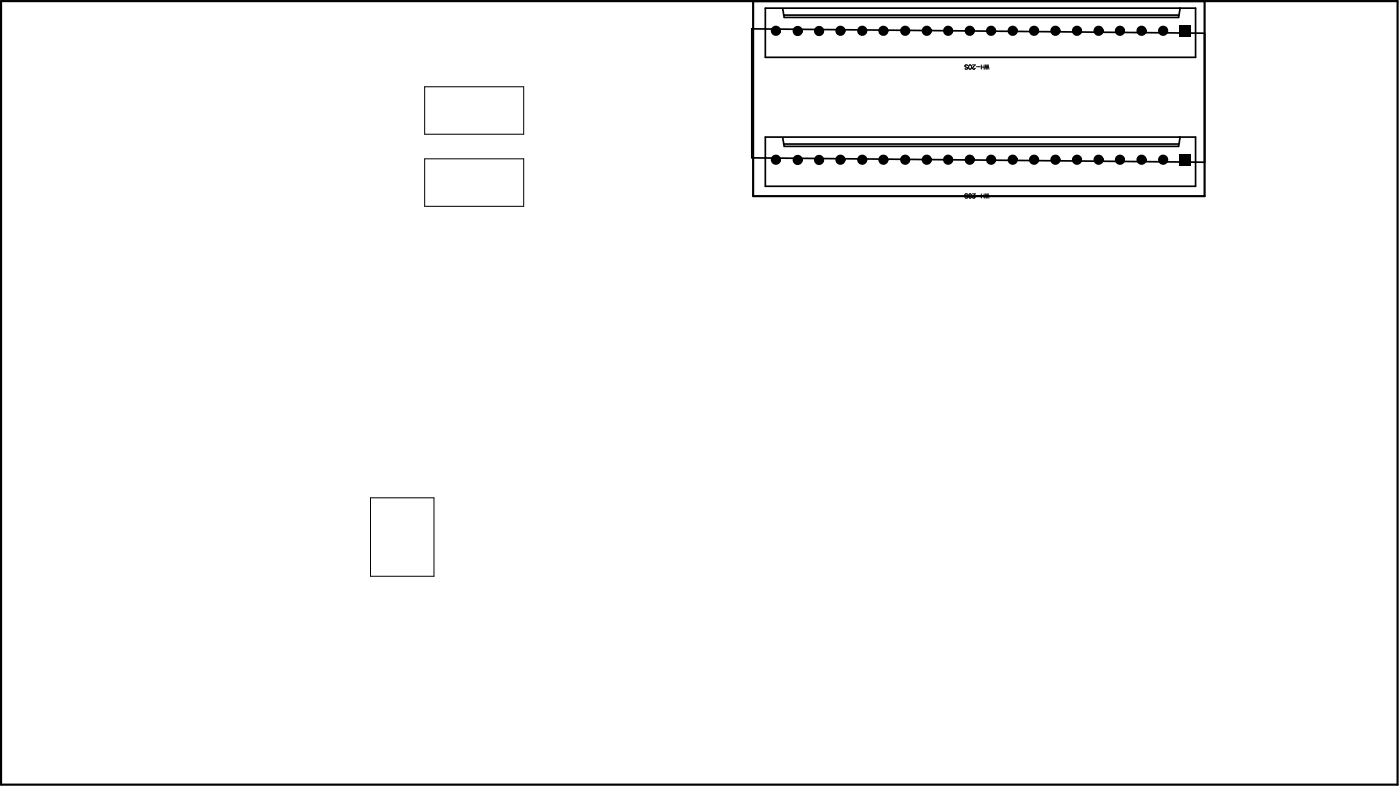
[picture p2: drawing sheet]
<svg xmlns="http://www.w3.org/2000/svg" width="275mm" height="155mm" viewBox="0 0 275 155" stroke-linecap="round" stroke-linejoin="round" font-family="sans-serif">
<g fill="none" stroke="#000" stroke-width=".2">
<path d="M83.5 17h19.4v9.4h-19.4zM190.2 12.9l-.2-.2-.4 .2 .1 .2 .5 .3-.2 .2-.4-.1M190.5 12.8a.38 .38 0 0 1 .4 .4 .38 .38 0 0 1-.4 .3l-.1-.3zM191.1 12.7h.6l-.5 .7 .3 .2 .1-.2M191.9 13.1h.7M192.9 12.7v.9M192.9 13.2h.5M193.4 12.7v.9M193.6 13.6l.2-.9 .2 .9 .2-.9 .2 .9M83.5 31.2h19.4v9.3h-19.4zM190.2 38.2l-.2-.1-.4 .1 .1 .2 .5 .3-.2 .2-.4-.1M190.5 38.1a.38 .38 0 0 1 .4 .4 .38 .38 0 0 1-.4 .4l-.1-.4z"/>
<path d="M191.1 38.1h.6l-.5 .6 .1 .2 .3-.2M191.6 38.7h.1M191.9 38.4h.7M192.9 38.1v.8M192.9 38.5h.5M193.4 38.1v.8M193.6 38.9l.2-.8 .2 .8 .2-.8 .2 .8M72.8 97.7h12.5v15.4h-12.5z"/>
</g>
<path d="M150.4 1.6h84.6v9.7h-84.6zM153.8 1.7l.3 1.7M154.1 3h77.6M232 1.6l-.4 1.8h-77.4M236.5 6.5l-88.7-.9v25.4M236.8 6.5v25.4l-88.8-.9M150.4 26.9h84.6v9.7h-84.6zM153.8 27l.3 1.7M154.1 28.3h77.6M232 26.9l-.4 1.8h-77.4" fill="none" stroke="#000" stroke-width=".33"/>
<path d="M.2 .2h274.5v153.9h-274.5zM148 .2v38.3h88.8v-38.3" fill="none" stroke="#000" stroke-width=".42"/>
<g fill="#000">
<path d="M231.7 4.9h2.3v2.3h-2.3z" fill-rule="evenodd"/>
<path d="M231.7 30.2h2.3v2.3h-2.3z" fill-rule="evenodd"/>
</g>
<g fill="none" stroke="#000" stroke-width="1">
<circle cx="152.5" cy="6" r=".5"/>
<circle cx="156.8" cy="6.1" r=".5"/>
<circle cx="161" cy="6.1" r=".5"/>
<circle cx="165.2" cy="6" r=".5"/>
<circle cx="169.5" cy="6" r=".5"/>
<circle cx="173.6" cy="6" r=".5"/>
<circle cx="177.9" cy="6" r=".5"/>
<circle cx="182.2" cy="6" r=".5"/>
<circle cx="186.4" cy="6" r=".5"/>
<circle cx="190.6" cy="6" r=".5"/>
<circle cx="194.8" cy="6" r=".5"/>
<circle cx="199" cy="6" r=".5"/>
<circle cx="203.2" cy="6" r=".5"/>
<circle cx="207.4" cy="6" r=".5"/>
<circle cx="211.7" cy="6" r=".5"/>
<circle cx="215.9" cy="6" r=".5"/>
<circle cx="220.1" cy="6" r=".5"/>
<circle cx="224.4" cy="6" r=".5"/>
<circle cx="228.6" cy="6" r=".5"/>
<circle cx="152.5" cy="31.4" r=".5"/>
<circle cx="156.8" cy="31.4" r=".5"/>
<circle cx="161" cy="31.4" r=".5"/>
<circle cx="165.2" cy="31.4" r=".5"/>
<circle cx="169.5" cy="31.4" r=".5"/>
<circle cx="173.6" cy="31.4" r=".5"/>
<circle cx="177.9" cy="31.4" r=".5"/>
<circle cx="182.2" cy="31.4" r=".5"/>
<circle cx="186.4" cy="31.4" r=".5"/>
<circle cx="190.6" cy="31.4" r=".5"/>
<circle cx="194.8" cy="31.4" r=".5"/>
<circle cx="199" cy="31.4" r=".5"/>
<circle cx="203.2" cy="31.4" r=".5"/>
<circle cx="207.4" cy="31.4" r=".5"/>
<circle cx="211.7" cy="31.4" r=".5"/>
<circle cx="215.9" cy="31.4" r=".5"/>
<circle cx="220.1" cy="31.4" r=".5"/>
<circle cx="224.4" cy="31.4" r=".5"/>
<circle cx="228.6" cy="31.4" r=".5"/>
</g>
</svg>
